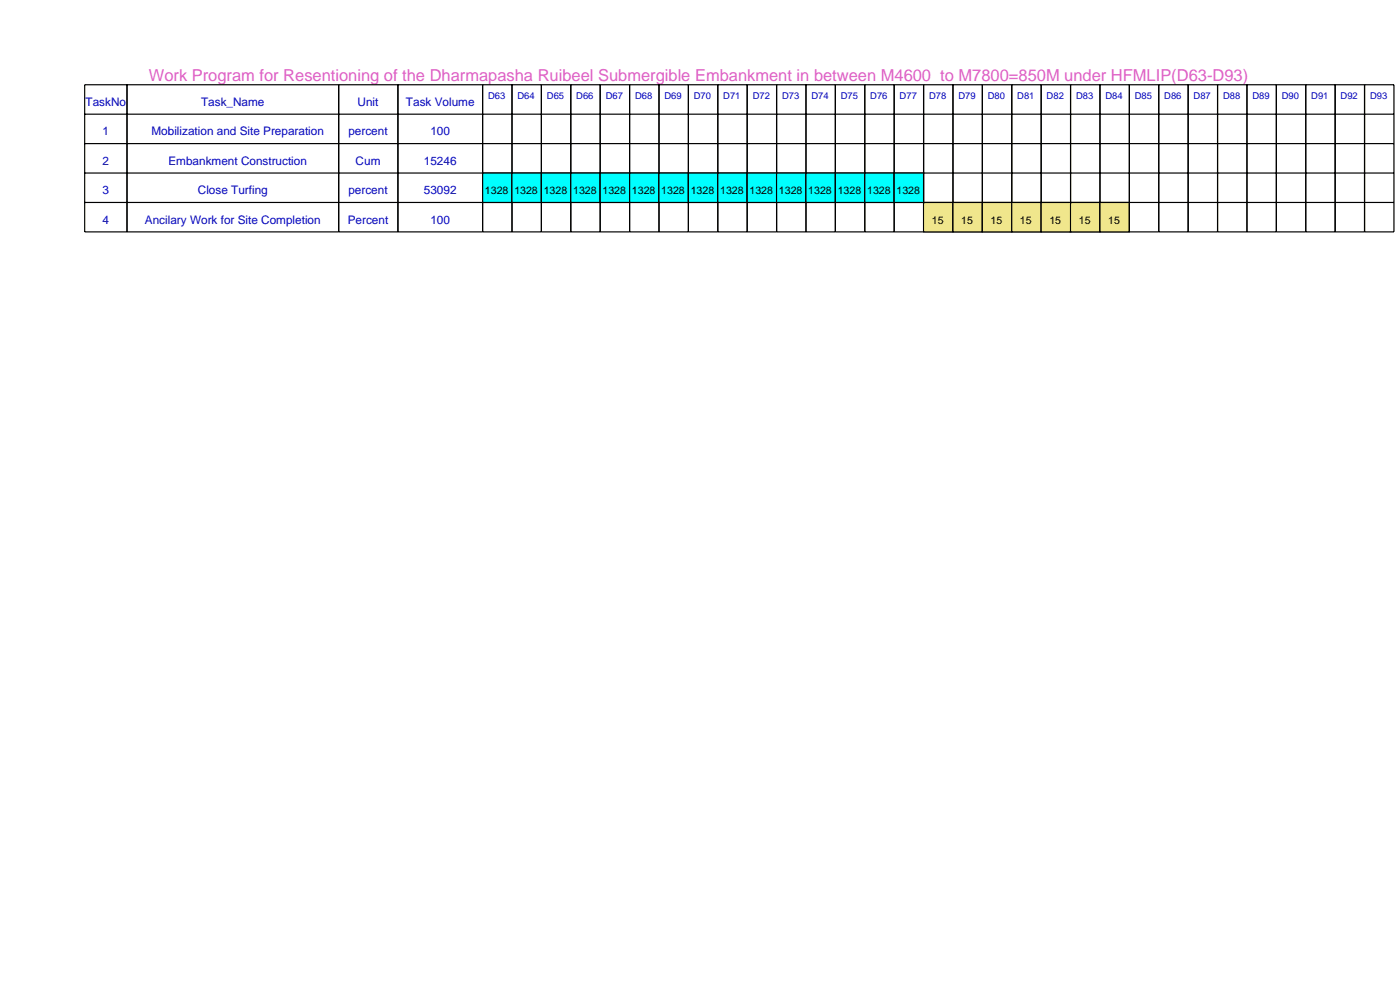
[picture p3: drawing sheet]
<svg xmlns="http://www.w3.org/2000/svg" width="420mm" height="297mm" viewBox="0 0 420 297" stroke-linecap="round" stroke-linejoin="round" font-family="sans-serif">
<defs><g id="words">
<text font-size="4.9" fill="#de5ec4" x="44.7" y="24.1">Work Program for Resentioning of the Dharmapasha Ruibeel Submergible Embankment in between M4600 to M7800=850M under HFMLIP(D63-D93)</text>
<g font-size="3.5" fill="#0000c4">
<text x="25.7" y="31.8">TaskNo</text>
<text x="60.3" y="31.8">Task_Name</text>
<text x="107.3" y="31.8">Unit</text>
<text x="121.8" y="31.8">Task Volume</text>
<text x="30.8" y="40.6">1</text>
<text x="45.4" y="40.6">Mobilization and Site Preparation</text>
<text x="104.5" y="40.6">percent</text>
<text x="129.1" y="40.6">100</text>
<text x="30.8" y="49.4">2</text>
<text x="50.5" y="49.4">Embankment Construction</text>
<text x="106.7" y="49.4">Cum</text>
<text x="127.2" y="49.4">15246</text>
<text x="30.8" y="58.2">3</text>
<text x="59.4" y="58.2">Close Turfing</text>
<text x="104.5" y="58.2">percent</text>
<text x="127.2" y="58.2">53092</text>
<text x="30.8" y="67">4</text>
<text x="43.5" y="67">Ancilary Work for Site Completion</text>
<text x="104.3" y="67">Percent</text>
<text x="129.1" y="67">100</text>
</g>
<g font-size="3.2">
<text x="145.5" y="58.2">1328</text>
<text x="154.3" y="58.2">1328</text>
<text x="163.1" y="58.2">1328</text>
<text x="171.9" y="58.2">1328</text>
<text x="180.8" y="58.2">1328</text>
<text x="189.6" y="58.2">1328</text>
<text x="198.4" y="58.2">1328</text>
<text x="207.2" y="58.2">1328</text>
<text x="216" y="58.2">1328</text>
<text x="224.9" y="58.2">1328</text>
<text x="233.7" y="58.2">1328</text>
<text x="242.5" y="58.2">1328</text>
<text x="251.3" y="58.2">1328</text>
<text x="260.1" y="58.2">1328</text>
<text x="269" y="58.2">1328</text>
<text x="279.5" y="67">15</text>
<text x="288.4" y="67">15</text>
<text x="297.2" y="67">15</text>
<text x="306" y="67">15</text>
<text x="314.8" y="67">15</text>
<text x="323.6" y="67">15</text>
<text x="332.5" y="67">15</text>
</g>
<g font-size="2.8" fill="#0000c4">
<text x="146.4" y="29.6">D63</text>
<text x="155.2" y="29.6">D64</text>
<text x="164.1" y="29.6">D65</text>
<text x="172.9" y="29.6">D66</text>
<text x="181.7" y="29.6">D67</text>
<text x="190.5" y="29.6">D68</text>
<text x="199.3" y="29.6">D69</text>
<text x="208.2" y="29.6">D70</text>
<text x="217" y="29.6">D71</text>
<text x="225.8" y="29.6">D72</text>
<text x="234.6" y="29.6">D73</text>
<text x="243.4" y="29.6">D74</text>
<text x="252.3" y="29.6">D75</text>
<text x="261.1" y="29.6">D76</text>
<text x="269.9" y="29.6">D77</text>
<text x="278.7" y="29.6">D78</text>
<text x="287.5" y="29.6">D79</text>
<text x="296.4" y="29.6">D80</text>
<text x="305.2" y="29.6">D81</text>
<text x="314" y="29.6">D82</text>
<text x="322.8" y="29.6">D83</text>
<text x="331.6" y="29.6">D84</text>
<text x="340.5" y="29.6">D85</text>
<text x="349.3" y="29.6">D86</text>
<text x="358.1" y="29.6">D87</text>
<text x="366.9" y="29.6">D88</text>
<text x="375.7" y="29.6">D89</text>
<text x="384.6" y="29.6">D90</text>
<text x="393.4" y="29.6">D91</text>
<text x="402.2" y="29.6">D92</text>
<text x="411" y="29.6">D93</text>
</g>
</g></defs>
<path d="M25.4 25.4h128.2v44.1h-128.2zM25.4 34.2h128.2M38.1 25.4v44.1M101.6 25.4v44.1M119.4 25.4v44.1M144.8 25.4v44.1M25.4 43h128.2M25.4 51.9h128.2M25.4 60.7h128.2" fill="none" stroke="#000" stroke-width=".35"/>
<path d="M144.8 51.9h8.8v8.8h-8.8z" fill-rule="evenodd" fill="#0ff" stroke="#000" stroke-width=".35"/>
<path d="M153.6 25.4h8.8v44.1h-8.8zM153.6 34.2h8.8M153.6 43h8.8M153.6 51.9h8.8M153.6 60.7h8.8" fill="none" stroke="#000" stroke-width=".35"/>
<path d="M153.6 51.9h8.8v8.8h-8.8z" fill-rule="evenodd" fill="#0ff" stroke="#000" stroke-width=".35"/>
<path d="M162.4 25.4h8.8v44.1h-8.8zM162.4 34.2h8.8M162.4 43h8.8M162.4 51.9h8.8M162.4 60.7h8.8" fill="none" stroke="#000" stroke-width=".35"/>
<path d="M162.4 51.9h8.8v8.8h-8.8z" fill-rule="evenodd" fill="#0ff" stroke="#000" stroke-width=".35"/>
<path d="M171.2 25.4h8.9v44.1h-8.9zM171.2 34.2h8.9M171.2 43h8.9M171.2 51.9h8.9M171.2 60.7h8.9" fill="none" stroke="#000" stroke-width=".35"/>
<path d="M171.2 51.9h8.9v8.8h-8.9z" fill-rule="evenodd" fill="#0ff" stroke="#000" stroke-width=".35"/>
<path d="M180.1 25.4h8.8v44.1h-8.8zM180.1 34.2h8.8M180.1 43h8.8M180.1 51.9h8.8M180.1 60.7h8.8" fill="none" stroke="#000" stroke-width=".35"/>
<path d="M180.1 51.9h8.8v8.8h-8.8z" fill-rule="evenodd" fill="#0ff" stroke="#000" stroke-width=".35"/>
<path d="M188.9 25.4h8.8v44.1h-8.8zM188.9 34.2h8.8M188.9 43h8.8M188.9 51.9h8.8M188.9 60.7h8.8" fill="none" stroke="#000" stroke-width=".35"/>
<path d="M188.9 51.9h8.8v8.8h-8.8z" fill-rule="evenodd" fill="#0ff" stroke="#000" stroke-width=".35"/>
<path d="M197.7 25.4h8.8v44.1h-8.8zM197.7 34.2h8.8M197.7 43h8.8M197.7 51.9h8.8M197.7 60.7h8.8" fill="none" stroke="#000" stroke-width=".35"/>
<path d="M197.7 51.9h8.8v8.8h-8.8z" fill-rule="evenodd" fill="#0ff" stroke="#000" stroke-width=".35"/>
<path d="M206.5 25.4h8.8v44.1h-8.8zM206.5 34.2h8.8M206.5 43h8.8M206.5 51.9h8.8M206.5 60.7h8.8" fill="none" stroke="#000" stroke-width=".35"/>
<path d="M206.5 51.9h8.8v8.8h-8.8z" fill-rule="evenodd" fill="#0ff" stroke="#000" stroke-width=".35"/>
<path d="M215.3 25.4h8.9v44.1h-8.9zM215.3 34.2h8.9M215.3 43h8.9M215.3 51.9h8.9M215.3 60.7h8.9" fill="none" stroke="#000" stroke-width=".35"/>
<path d="M215.3 51.9h8.9v8.8h-8.9z" fill-rule="evenodd" fill="#0ff" stroke="#000" stroke-width=".35"/>
<path d="M224.2 25.4h8.8v44.1h-8.8zM224.2 34.2h8.8M224.2 43h8.8M224.2 51.9h8.8M224.2 60.7h8.8" fill="none" stroke="#000" stroke-width=".35"/>
<path d="M224.2 51.9h8.8v8.8h-8.8z" fill-rule="evenodd" fill="#0ff" stroke="#000" stroke-width=".35"/>
<path d="M233 25.4h8.8v44.1h-8.8zM233 34.2h8.8M233 43h8.8M233 51.9h8.8M233 60.7h8.8" fill="none" stroke="#000" stroke-width=".35"/>
<path d="M233 51.9h8.8v8.8h-8.8z" fill-rule="evenodd" fill="#0ff" stroke="#000" stroke-width=".35"/>
<path d="M241.8 25.4h8.8v44.1h-8.8zM241.8 34.2h8.8M241.8 43h8.8M241.8 51.9h8.8M241.8 60.7h8.8" fill="none" stroke="#000" stroke-width=".35"/>
<path d="M241.8 51.9h8.8v8.8h-8.8z" fill-rule="evenodd" fill="#0ff" stroke="#000" stroke-width=".35"/>
<path d="M250.6 25.4h8.8v44.1h-8.8zM250.6 34.2h8.8M250.6 43h8.8M250.6 51.9h8.8M250.6 60.7h8.8" fill="none" stroke="#000" stroke-width=".35"/>
<path d="M250.6 51.9h8.8v8.8h-8.8z" fill-rule="evenodd" fill="#0ff" stroke="#000" stroke-width=".35"/>
<path d="M259.4 25.4h8.9v44.1h-8.9zM259.4 34.2h8.9M259.4 43h8.9M259.4 51.9h8.9M259.4 60.7h8.9" fill="none" stroke="#000" stroke-width=".35"/>
<path d="M259.4 51.9h8.9v8.8h-8.9z" fill-rule="evenodd" fill="#0ff" stroke="#000" stroke-width=".35"/>
<path d="M268.3 25.4h8.8v44.1h-8.8zM268.3 34.2h8.8M268.3 43h8.8M268.3 51.9h8.8M268.3 60.7h8.8" fill="none" stroke="#000" stroke-width=".35"/>
<path d="M268.3 51.9h8.8v8.8h-8.8z" fill-rule="evenodd" fill="#0ff" stroke="#000" stroke-width=".35"/>
<path d="M277.1 25.4h8.8v44.1h-8.8zM277.1 34.2h8.8M277.1 43h8.8M277.1 51.9h8.8M277.1 60.7h8.8" fill="none" stroke="#000" stroke-width=".35"/>
<path d="M277.1 60.7h8.8v8.8h-8.8z" fill-rule="evenodd" fill="#f0e68c" stroke="#000" stroke-width=".35"/>
<path d="M285.9 25.4h8.8v44.1h-8.8zM285.9 34.2h8.8M285.9 43h8.8M285.9 51.9h8.8M285.9 60.7h8.8" fill="none" stroke="#000" stroke-width=".35"/>
<path d="M285.9 60.7h8.8v8.8h-8.8z" fill-rule="evenodd" fill="#f0e68c" stroke="#000" stroke-width=".35"/>
<path d="M294.7 25.4h8.8v44.1h-8.8zM294.7 34.2h8.8M294.7 43h8.8M294.7 51.9h8.8M294.7 60.7h8.8" fill="none" stroke="#000" stroke-width=".35"/>
<path d="M294.7 60.7h8.8v8.8h-8.8z" fill-rule="evenodd" fill="#f0e68c" stroke="#000" stroke-width=".35"/>
<path d="M303.5 25.4h8.8v44.1h-8.8zM303.5 34.2h8.8M303.5 43h8.8M303.5 51.9h8.8M303.5 60.7h8.8" fill="none" stroke="#000" stroke-width=".35"/>
<path d="M303.5 60.7h8.8v8.8h-8.8z" fill-rule="evenodd" fill="#f0e68c" stroke="#000" stroke-width=".35"/>
<path d="M312.3 25.4h8.9v44.1h-8.9zM312.3 34.2h8.9M312.3 43h8.9M312.3 51.9h8.9M312.3 60.7h8.9" fill="none" stroke="#000" stroke-width=".35"/>
<path d="M312.3 60.7h8.9v8.8h-8.9z" fill-rule="evenodd" fill="#f0e68c" stroke="#000" stroke-width=".35"/>
<path d="M321.2 25.4h8.8v44.1h-8.8zM321.2 34.2h8.8M321.2 43h8.8M321.2 51.9h8.8M321.2 60.7h8.8" fill="none" stroke="#000" stroke-width=".35"/>
<path d="M321.2 60.7h8.8v8.8h-8.8z" fill-rule="evenodd" fill="#f0e68c" stroke="#000" stroke-width=".35"/>
<path d="M330 25.4h8.8v44.1h-8.8zM330 34.2h8.8M330 43h8.8M330 51.9h8.8M330 60.7h8.8" fill="none" stroke="#000" stroke-width=".35"/>
<path d="M330 60.7h8.8v8.8h-8.8z" fill-rule="evenodd" fill="#f0e68c" stroke="#000" stroke-width=".35"/>
<g fill="none" stroke="#000" stroke-width=".35">
<path d="M338.8 25.4h79.4v44.1h-79.4zM338.8 34.2h79.4M347.6 25.4v44.1M356.4 25.4v44.1M365.3 25.4v44.1M374.1 25.4v44.1M382.9 25.4v44.1M391.7 25.4v44.1M400.5 25.4v44.1M409.4 25.4v44.1M338.8 43h79.4M338.8 51.9h79.4"/>
<path d="M338.8 60.7h79.4"/>
</g>
<use href="#words"/>
</svg>
